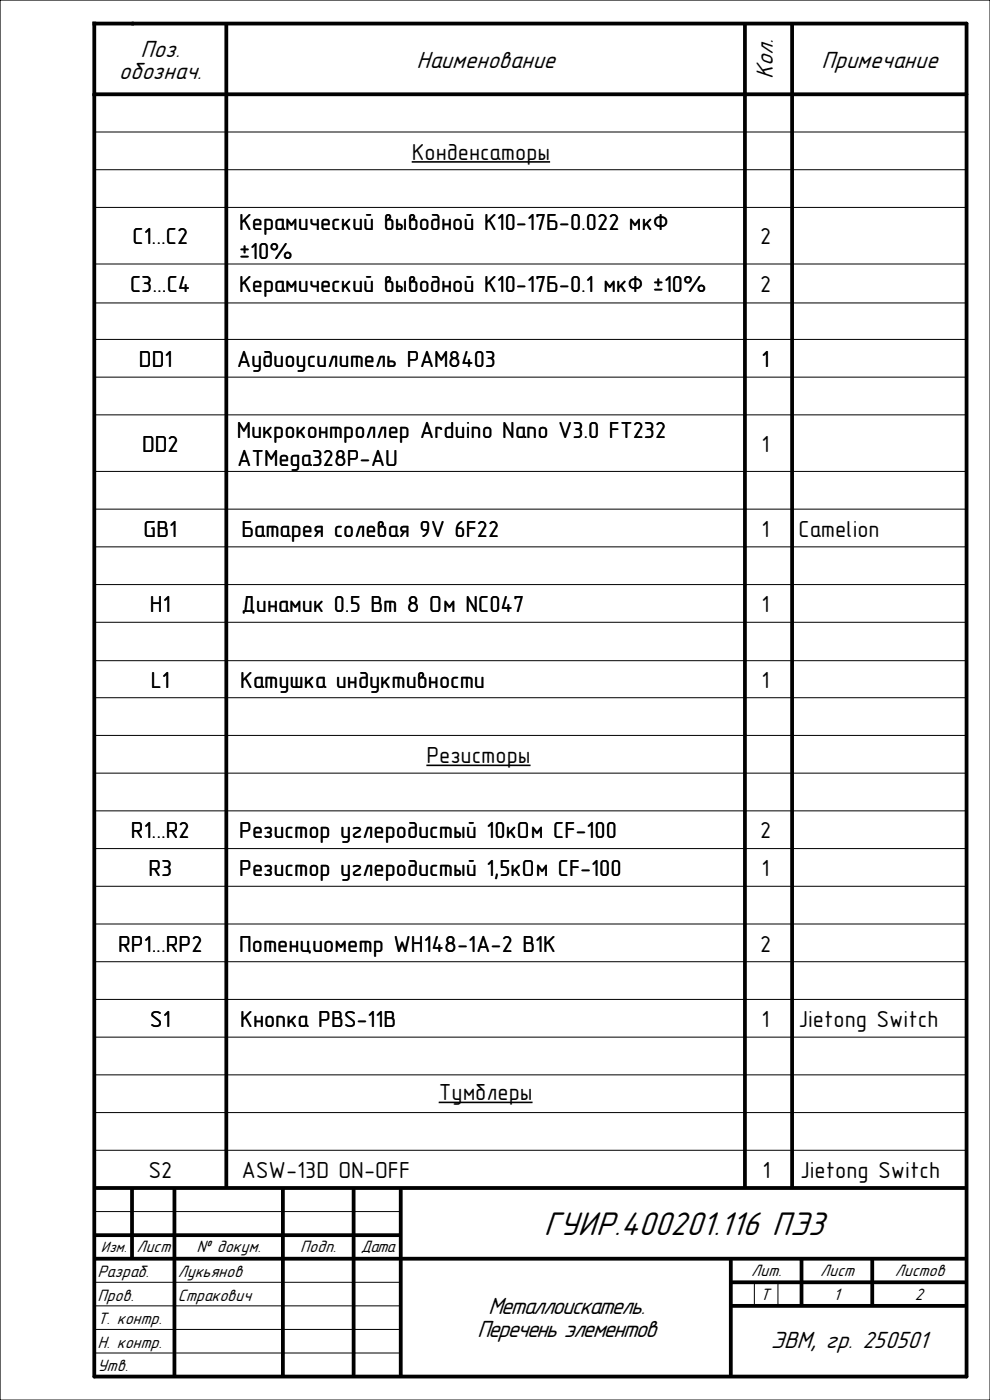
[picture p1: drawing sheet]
<svg xmlns="http://www.w3.org/2000/svg" width="210mm" height="297mm" viewBox="0 0 210 297" stroke-linecap="round" stroke-linejoin="round" font-family="sans-serif">
<defs><g id="words">
<text font-size="7.4" x="115.4" y="262">ГУИР.400201.116 ПЭ3</text>
<g font-size="5.3">
<text x="25.2" y="16.7">обознач.</text>
<text x="29.8" y="12">Поз.</text>
<text x="88.3" y="14.4">Наименование</text>
<text x="163.9" y="16.8" transform="rotate(-90 163.9 16.8)">Кол.</text>
<text x="174.2" y="14.4">Примечание</text>
<text x="103.5" y="278.6">Металлоискатель.</text>
<text x="101.2" y="283.6">Перечень элементов</text>
<text x="163.5" y="286">ЭВМ, гр. 250501</text>
</g>
<g font-size="5">
<text x="87.3" y="33.8">Конденсаторы</text>
<text x="28.1" y="51.8">С1...C2</text>
<text x="50.7" y="48.8">Керамический выводной К10-17Б-0.022 мкФ</text>
<text x="161.2" y="51.8">2</text>
<text x="50.7" y="54.8">±10%</text>
<text x="27.6" y="62">С3...C4</text>
<text x="50.7" y="62">Керамический выводной К10-17Б-0.1 мкФ ±10%</text>
<text x="50.7" y="62">Керамический выводной К10</text>
<text x="161.2" y="61.8">2</text>
<text x="29.5" y="77.8">DD1</text>
<text x="50.2" y="77.8">Аудиоусилитель PAM8403</text>
<text x="161.5" y="77.8">1</text>
<text x="30.1" y="95.8">DD2</text>
<text x="50.2" y="92.8">Микроконтроллер Arduino Nano V3.0 FT232</text>
<text x="161.5" y="95.8">1</text>
<text x="50.3" y="98.8">ATMega328P-AU</text>
<text x="30.5" y="113.9">GB1</text>
<text x="51.2" y="113.9">Батарея солевая 9V 6F22</text>
<text x="161.5" y="113.9">1</text>
<text x="169.4" y="113.9">Camelion</text>
<text x="31.8" y="129.9">H1</text>
<text x="51.2" y="129.9">Динамик 0.5 Вт 8 Ом NC047</text>
<text x="51.2" y="129.9">Динамик</text>
<text x="161.5" y="129.9">1</text>
<text x="32" y="145.9">L1</text>
<text x="51" y="145.9">Катушка индуктивности</text>
<text x="161.5" y="145.9">1</text>
<text x="90.4" y="161.9">Резисторы</text>
<text x="27.8" y="177.9">R1...R2</text>
<text x="50.7" y="177.9">Резистор углеродистый 10кОм CF-100</text>
<text x="50.7" y="177.9">Резистор углеродистый</text>
<text x="161.2" y="177.9">2</text>
<text x="31.5" y="185.9">R3</text>
<text x="50.7" y="185.9">Резистор углеродистый 1,5кОм CF-100</text>
<text x="50.7" y="185.9">Резистор углеродистый</text>
<text x="161.5" y="185.9">1</text>
<text x="25.1" y="201.9">RP1...RP2</text>
<text x="50.7" y="201.9">Потенциометр WH148-1A-2 B1K</text>
<text x="50.7" y="201.9">Потенциометр</text>
<text x="161.2" y="201.9">2</text>
<text x="31.8" y="217.9">S1</text>
<text x="51" y="217.9">Кнопка PBS-11B</text>
<text x="161.5" y="217.9">1</text>
<text x="169.4" y="217.9">Jietong Switch</text>
<text x="93.1" y="233.4">Тумблеры</text>
<text x="31.5" y="249.9">S2</text>
<text x="51.2" y="249.9">ASW-13D ON-OFF</text>
<text x="161.7" y="249.9">1</text>
<text x="169.7" y="249.9">Jietong Switch</text>
</g>
<g font-size="3.7">
<text x="28.9" y="265.6">Лист</text>
<text x="41.7" y="265.6">№ докум.</text>
<text x="63.7" y="265.6">Подп.</text>
<text x="76.5" y="265.6">Дата</text>
<text x="20.7" y="270.9">Разраб.</text>
<text x="20.7" y="275.9">Пров.</text>
<text x="37.7" y="270.9">Лукьянов</text>
<text x="37.7" y="275.9">Стракович</text>
<text x="159.3" y="270.6">Лит.</text>
<text x="161.2" y="275.8">Т</text>
<text x="173.9" y="270.6">Лист</text>
<text x="176.8" y="275.8">1</text>
<text x="189.8" y="270.6">Листов</text>
<text x="194" y="275.8">2</text>
<text x="20.7" y="280.9">Т. контр.</text>
<text x="20.7" y="285.9">Н. контр.</text>
<text x="20.7" y="290.9">Утв.</text>
</g>
<text font-size="3.3" x="21.4" y="265.5">Изм.</text>
</g></defs>
<path d="M0 0h210v297h-210z" fill="none" stroke="#000" stroke-width=".25"/>
<path d="M20 5h185v287h-185zM20 20h185" fill="none" stroke="#000" stroke-width=".8"/>
<g fill="none" stroke="#000" stroke-width=".8" stroke-linecap="butt">
<path d="M48 5v247M158 5v247M168 5v247M20 252h185M28 252v15M37 252v40M60 252v40M75 252v40M85 252v40M20 267h185M20 262h65M155 267v25"/>
<path d="M155 272h50M155 277h50M170 267v10M185 267v10"/>
</g>
<g fill="none" stroke="#000" stroke-width=".21">
<path d="M20 28h185M20 36h185M20 44h185M20 56h185M20 64.3h185M20 72h185M20 80h185M20 88h185M20 100h185M20 108h185M20 116h185M20 124h185"/>
<path d="M20 132h185M20 140.1h185M20 148h185M20 156h185M20 164h185M20 172h185M20 180h185M20 188h185M20 196h185M20 204h185M20 212h185M20 220h185"/>
<path d="M20 228h185M20 236h185M20 257h65M20 244h185M20 272h65M20 277h65M160 272v5M165 272v5M20 282h65M20 287h65"/>
</g>
<path d="M87.3 34.3h29.4M90.4 162.3h22.1M93 233.8h20" fill="none" stroke="#000" stroke-width=".34"/>
<use href="#words"/>
</svg>
